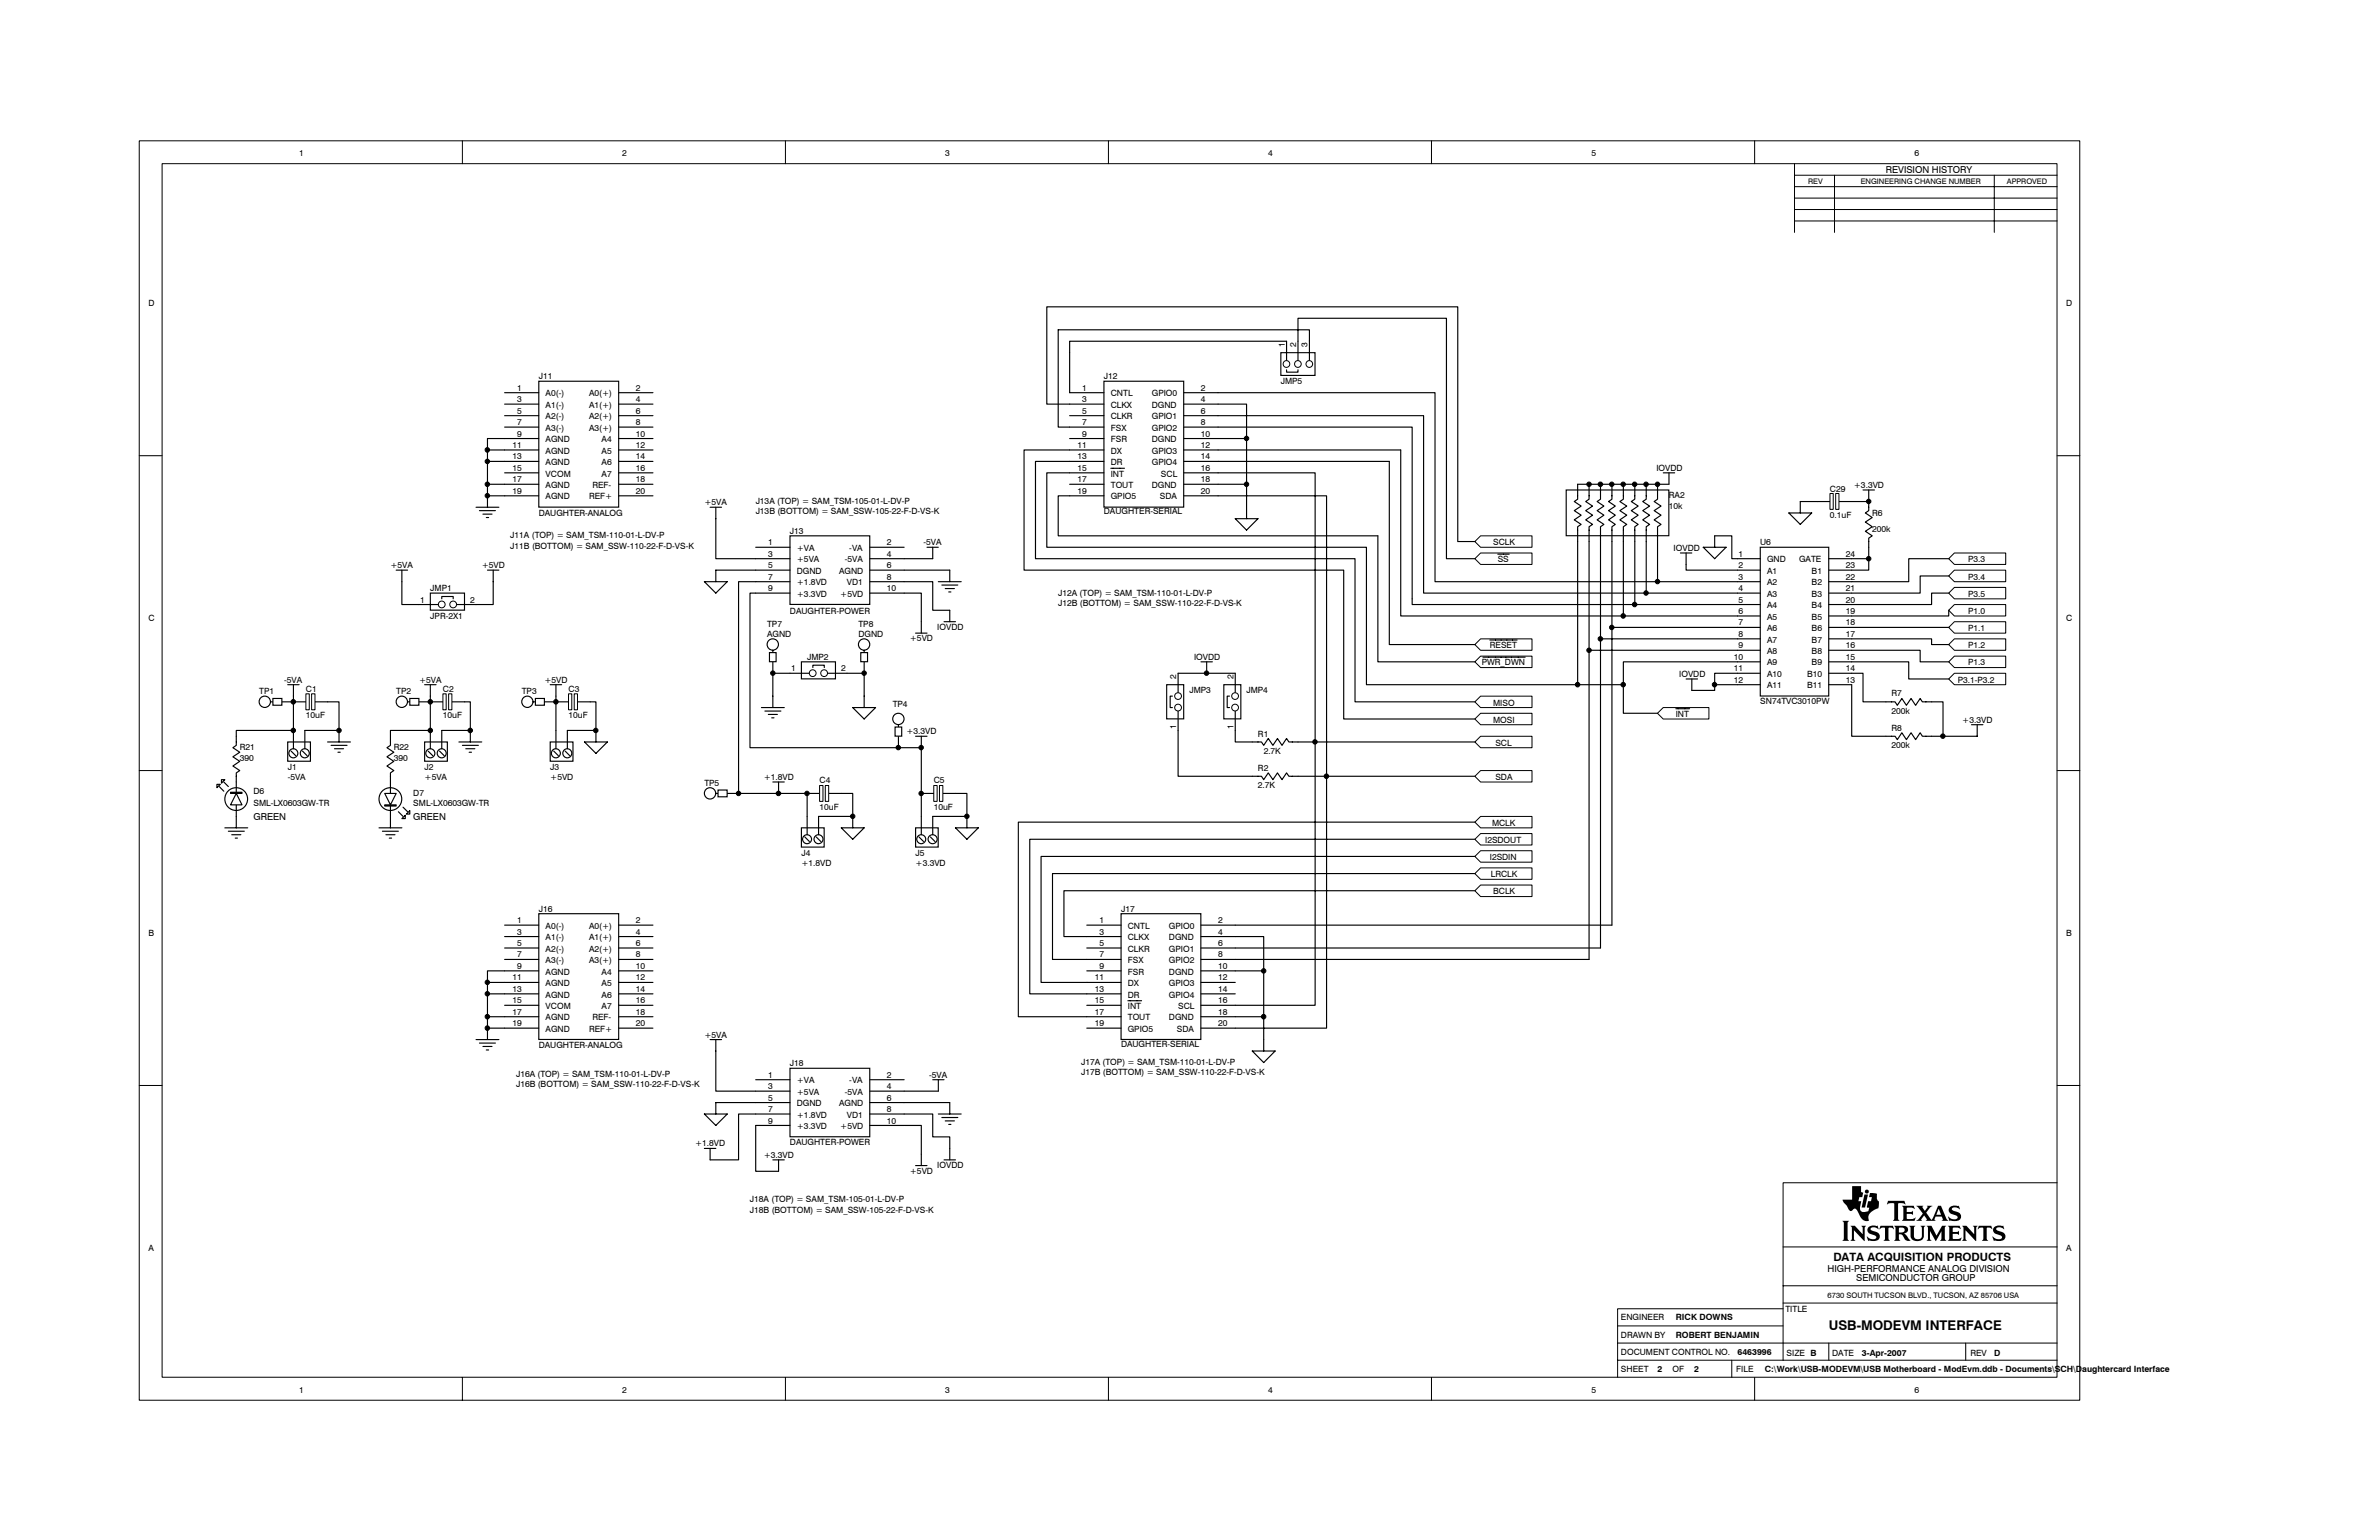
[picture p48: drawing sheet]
<svg xmlns="http://www.w3.org/2000/svg" width="432mm" height="279mm" viewBox="0 0 432 279" stroke-linecap="round" stroke-linejoin="round" font-family="sans-serif">
<defs><g id="words">
<text font-size="12.5" x="334.4" y="225.2">ti</text>
<text font-size="2.4" x="331.9" y="241.2">USB-MODEVM INTERFACE</text>
<text font-size="2.1" x="332.8" y="228.9">DATA ACQUISITION PRODUCTS</text>
<g font-size="1.7">
<text x="342.3" y="31.4">REVISION HISTORY</text>
<text x="46" y="148.7">GREEN</text>
<text x="75" y="148.7">GREEN</text>
<text x="331.7" y="230.8">HIGH-PERFORMANCE ANALOG DIVISION</text>
<text x="336.9" y="232.5">SEMICONDUCTOR GROUP</text>
</g>
<g font-size="1.6">
<text x="54.3" y="28.3">1</text>
<text x="112.9" y="28.3">2</text>
<text x="171.6" y="28.3">3</text>
<text x="230.2" y="28.3">4</text>
<text x="288.8" y="28.3">5</text>
<text x="347.5" y="28.3">6</text>
<text x="26.9" y="55.5">D</text>
<text x="375" y="55.5">D</text>
<text x="233.2" y="62.9" transform="rotate(-90 233.2 62.9)">1</text>
<text x="235.3" y="62.9" transform="rotate(-90 235.3 62.9)">2</text>
<text x="237.3" y="62.9" transform="rotate(-90 237.3 62.9)">3</text>
<text x="93.9" y="70.9">1</text>
<text x="97.8" y="68.8">J11</text>
<text x="99" y="71.9">A0(-)</text>
<text x="106.9" y="71.9">A0(+)</text>
<text x="115.4" y="70.9">2</text>
<text x="196.4" y="70.9">1</text>
<text x="200.4" y="68.8">J12</text>
<text x="201.6" y="71.9">CNTL</text>
<text x="209.1" y="71.9">GPIO0</text>
<text x="218" y="70.9">2</text>
<text x="232.5" y="69.6">JMP5</text>
<text x="93.9" y="73">3</text>
<text x="93.9" y="75">5</text>
<text x="93.9" y="77.1">7</text>
<text x="99" y="74">A1(-)</text>
<text x="99" y="76.1">A2(-)</text>
<text x="106.9" y="74">A1(+)</text>
<text x="106.9" y="76.1">A2(+)</text>
<text x="115.4" y="73">4</text>
<text x="115.4" y="75">6</text>
<text x="115.4" y="77.1">8</text>
<text x="196.4" y="73">3</text>
<text x="196.4" y="75">5</text>
<text x="196.4" y="77.1">7</text>
<text x="201.6" y="74">CLKX</text>
<text x="201.6" y="76.1">CLKR</text>
<text x="209.1" y="74">DGND</text>
<text x="209.1" y="76.1">GPIO1</text>
<text x="218" y="73">4</text>
<text x="218" y="75">6</text>
<text x="218" y="77.1">8</text>
<text x="93" y="81.3">11</text>
<text x="93" y="83.4">13</text>
<text x="93.9" y="79.2">9</text>
<text x="99" y="78.1">A3(-)</text>
<text x="99" y="80.2">AGND</text>
<text x="99" y="82.3">AGND</text>
<text x="106.9" y="78.1">A3(+)</text>
<text x="109.2" y="80.2">A4</text>
<text x="109.2" y="82.3">A5</text>
<text x="115.4" y="79.2">10</text>
<text x="115.4" y="81.3">12</text>
<text x="115.4" y="83.4">14</text>
<text x="195.6" y="81.3">11</text>
<text x="195.6" y="83.4">13</text>
<text x="196.4" y="79.2">9</text>
<text x="201.6" y="78.1">FSX</text>
<text x="201.6" y="80.2">FSR</text>
<text x="201.6" y="82.3">DX</text>
<text x="209.1" y="78.1">GPIO2</text>
<text x="209.1" y="80.2">DGND</text>
<text x="209.1" y="82.3">GPIO3</text>
<text x="218" y="79.2">10</text>
<text x="218" y="81.3">12</text>
<text x="218" y="83.4">14</text>
<text x="93" y="85.4">15</text>
<text x="93" y="87.5">17</text>
<text x="93" y="89.6">19</text>
<text x="99" y="84.4">AGND</text>
<text x="99" y="86.5">VCOM</text>
<text x="99" y="88.5">AGND</text>
<text x="107.5" y="88.5">REF-</text>
<text x="109.2" y="84.4">A6</text>
<text x="109.2" y="86.5">A7</text>
<text x="115.4" y="85.4">16</text>
<text x="115.4" y="87.5">18</text>
<text x="115.4" y="89.6">20</text>
<text x="195.6" y="85.4">15</text>
<text x="195.6" y="87.5">17</text>
<text x="195.6" y="89.6">19</text>
<text x="201.6" y="84.4">DR</text>
<text x="201.6" y="86.5">INT</text>
<text x="201.6" y="88.5">TOUT</text>
<text x="209.1" y="84.4">GPIO4</text>
<text x="209.1" y="88.5">DGND</text>
<text x="210.7" y="86.5">SCL</text>
<text x="218" y="85.4">16</text>
<text x="218" y="87.5">18</text>
<text x="218" y="89.6">20</text>
<text x="300.7" y="85.4">IOVDD</text>
<text x="332.1" y="89.2">C29</text>
<text x="336.5" y="88.5">+3.3VD</text>
<text x="97.8" y="93.5">DAUGHTER-ANALOG</text>
<text x="99" y="90.6">AGND</text>
<text x="106.9" y="90.6">REF+</text>
<text x="127.8" y="91.7">+5VA</text>
<text x="137.2" y="91.5">J13A (TOP) = SAM_TSM-105-01-L-DV-P</text>
<text x="137.2" y="93.3">J13B (BOTTOM) = SAM_SSW-105-22-F-D-VS-K</text>
<text x="200.4" y="93.3">DAUGHTER-SERIAL</text>
<text x="201.6" y="90.6">GPIO5</text>
<text x="210.5" y="90.6">SDA</text>
<text x="302.9" y="90.4">RA2</text>
<text x="302.9" y="92.3">10k</text>
<text x="332.1" y="93.9">0.1uF</text>
<text x="339.8" y="93.5">R6</text>
<text x="92.6" y="97.7">J11A (TOP) = SAM_TSM-110-01-L-DV-P</text>
<text x="92.6" y="99.5">J11B (BOTTOM) = SAM_SSW-110-22-F-D-VS-K</text>
<text x="139.4" y="98.9">1</text>
<text x="139.4" y="101">3</text>
<text x="143.4" y="96.9">J13</text>
<text x="144.6" y="100">+VA</text>
<text x="154.2" y="100">-VA</text>
<text x="161" y="98.9">2</text>
<text x="161" y="101">4</text>
<text x="167.6" y="98.9">-5VA</text>
<text x="271" y="98.9">SCLK</text>
<text x="303.8" y="100">IOVDD</text>
<text x="315.6" y="101">1</text>
<text x="319.5" y="98.9">U6</text>
<text x="335" y="101">24</text>
<text x="339.8" y="96.4">200k</text>
<text x="70.9" y="103.1">+5VA</text>
<text x="78.1" y="107.2">JMP1</text>
<text x="87.4" y="103.1">+5VD</text>
<text x="139.4" y="103.1">5</text>
<text x="139.4" y="105.2">7</text>
<text x="139.4" y="107.2">9</text>
<text x="144.6" y="102">+5VA</text>
<text x="144.6" y="104.1">DGND</text>
<text x="144.6" y="106.2">+1.8VD</text>
<text x="152.3" y="104.1">AGND</text>
<text x="153.3" y="102">-5VA</text>
<text x="153.7" y="106.2">VD1</text>
<text x="161" y="105.2">8</text>
<text x="161" y="103.1">6</text>
<text x="161" y="107.2">10</text>
<text x="271.8" y="102">SS</text>
<text x="315.6" y="103.1">2</text>
<text x="315.6" y="105.2">3</text>
<text x="315.6" y="107.2">4</text>
<text x="320.7" y="102">GND</text>
<text x="320.7" y="104.1">A1</text>
<text x="320.7" y="106.2">A2</text>
<text x="326.5" y="102">GATE</text>
<text x="328.8" y="106.2">B2</text>
<text x="328.8" y="104.1">B1</text>
<text x="335" y="107.2">21</text>
<text x="335" y="105.2">22</text>
<text x="335" y="103.1">23</text>
<text x="357.2" y="102">P3.3</text>
<text x="357.2" y="105.2">P3.4</text>
<text x="26.9" y="112.6">C</text>
<text x="76.2" y="109.3">1</text>
<text x="78.1" y="112.2">JPR-2X1</text>
<text x="85.4" y="109.3">2</text>
<text x="139.2" y="113.7">TP7</text>
<text x="143.4" y="111.4">DAUGHTER-POWER</text>
<text x="144.6" y="108.3">+3.3VD</text>
<text x="152.5" y="108.3">+5VD</text>
<text x="155.8" y="113.7">TP8</text>
<text x="192.1" y="108.1">J12A (TOP) = SAM_TSM-110-01-L-DV-P</text>
<text x="192.1" y="109.9">J12B (BOTTOM) = SAM_SSW-110-22-F-D-VS-K</text>
<text x="315.6" y="109.3">5</text>
<text x="315.6" y="111.4">6</text>
<text x="315.6" y="113.5">7</text>
<text x="320.7" y="108.3">A3</text>
<text x="320.7" y="110.4">A4</text>
<text x="320.7" y="112.4">A5</text>
<text x="328.8" y="112.4">B5</text>
<text x="328.8" y="110.4">B4</text>
<text x="328.8" y="108.3">B3</text>
<text x="335" y="113.5">18</text>
<text x="335" y="111.4">19</text>
<text x="335" y="109.3">20</text>
<text x="357.2" y="108.3">P3.5</text>
<text x="357.2" y="111.4">P1.0</text>
<text x="375" y="112.6">C</text>
<text x="139.2" y="115.5">AGND</text>
<text x="146.5" y="119.7">JMP2</text>
<text x="155.8" y="115.5">DGND</text>
<text x="165.1" y="116.4">+5VD</text>
<text x="170.1" y="114.3">IOVDD</text>
<text x="216.7" y="119.7">IOVDD</text>
<text x="270.4" y="117.6">RESET</text>
<text x="314.7" y="119.7">10</text>
<text x="315.6" y="115.5">8</text>
<text x="315.6" y="117.6">9</text>
<text x="320.7" y="114.5">A6</text>
<text x="320.7" y="116.6">A7</text>
<text x="320.7" y="118.7">A8</text>
<text x="328.8" y="118.7">B8</text>
<text x="328.8" y="116.6">B7</text>
<text x="328.8" y="114.5">B6</text>
<text x="335" y="119.7">15</text>
<text x="335" y="117.6">16</text>
<text x="335" y="115.5">17</text>
<text x="357.2" y="114.5">P1.1</text>
<text x="357.2" y="117.6">P1.2</text>
<text x="47" y="125.9">TP1</text>
<text x="51.6" y="123.9">-5VA</text>
<text x="55.5" y="125.5">C1</text>
<text x="71.9" y="125.9">TP2</text>
<text x="76.1" y="123.9">+5VA</text>
<text x="80.4" y="125.5">C2</text>
<text x="94.7" y="125.9">TP3</text>
<text x="98.8" y="123.9">+5VD</text>
<text x="103.2" y="125.5">C3</text>
<text x="143.6" y="121.8">1</text>
<text x="152.7" y="121.8">2</text>
<text x="213.5" y="123.2" transform="rotate(-90 213.5 123.2)">2</text>
<text x="215.9" y="125.7">JMP3</text>
<text x="223.9" y="123.2" transform="rotate(-90 223.9 123.2)">2</text>
<text x="226.3" y="125.7">JMP4</text>
<text x="268.9" y="120.7">PWR_DWN</text>
<text x="304.8" y="122.8">IOVDD</text>
<text x="314.7" y="121.8">11</text>
<text x="314.7" y="123.9">12</text>
<text x="320.7" y="120.7">A9</text>
<text x="320.7" y="122.8">A10</text>
<text x="320.7" y="124.9">A11</text>
<text x="328" y="124.9">B11</text>
<text x="328" y="122.8">B10</text>
<text x="328.8" y="120.7">B9</text>
<text x="335" y="123.9">13</text>
<text x="335" y="121.8">14</text>
<text x="355.3" y="123.9">P3.1-P3.2</text>
<text x="357.2" y="120.7">P1.3</text>
<text x="55.5" y="130.3">10uF</text>
<text x="80.4" y="130.3">10uF</text>
<text x="103.2" y="130.3">10uF</text>
<text x="162" y="128.2">TP4</text>
<text x="271" y="128">MISO</text>
<text x="271" y="131.1">MOSI</text>
<text x="304.2" y="130.1">INT</text>
<text x="319.5" y="127.8">SN74TVC3010PW</text>
<text x="343.3" y="126.3">R7</text>
<text x="343.3" y="129.5">200k</text>
<text x="356.2" y="131.1">+3.3VD</text>
<text x="43.5" y="136.1">R21</text>
<text x="43.5" y="138">390</text>
<text x="71.5" y="136.1">R22</text>
<text x="71.5" y="138">390</text>
<text x="164.5" y="133.2">+3.3VD</text>
<text x="213.5" y="132.3" transform="rotate(-90 213.5 132.3)">1</text>
<text x="223.9" y="132.3" transform="rotate(-90 223.9 132.3)">1</text>
<text x="228.3" y="133.6">R1</text>
<text x="229.4" y="136.7">2.7K</text>
<text x="271.4" y="135.3">SCL</text>
<text x="343.3" y="132.6">R8</text>
<text x="343.3" y="135.7">200k</text>
<text x="52.2" y="139.6">J1</text>
<text x="52.2" y="141.5">-5VA</text>
<text x="77.1" y="139.6">J2</text>
<text x="77.1" y="141.5">+5VA</text>
<text x="99.9" y="139.6">J3</text>
<text x="99.9" y="141.5">+5VD</text>
<text x="127.8" y="142.6">TP5</text>
<text x="138.6" y="141.5">+1.8VD</text>
<text x="148.8" y="142.1">C4</text>
<text x="169.5" y="142.1">C5</text>
<text x="228.3" y="139.8">R2</text>
<text x="228.3" y="143">2.7K</text>
<text x="271.4" y="141.5">SDA</text>
<text x="46" y="144">D6</text>
<text x="46" y="146.3">SML-LX0603GW-TR</text>
<text x="75" y="144.4">D7</text>
<text x="75" y="146.3">SML-LX0603GW-TR</text>
<text x="148.8" y="146.9">10uF</text>
<text x="169.5" y="146.9">10uF</text>
<text x="270.8" y="149.8">MCLK</text>
<text x="145.5" y="155.2">J4</text>
<text x="166.2" y="155.2">J5</text>
<text x="269.6" y="153">I2SDOUT</text>
<text x="145.5" y="157.1">+1.8VD</text>
<text x="166.2" y="157.1">+3.3VD</text>
<text x="270.4" y="156.1">I2SDIN</text>
<text x="270.6" y="159.2">LRCLK</text>
<text x="93.9" y="167.5">1</text>
<text x="97.8" y="165.4">J16</text>
<text x="115.4" y="167.5">2</text>
<text x="199.5" y="167.5">1</text>
<text x="203.5" y="165.4">J17</text>
<text x="221.1" y="167.5">2</text>
<text x="271" y="162.3">BCLK</text>
<text x="26.9" y="169.8">B</text>
<text x="93.9" y="169.6">3</text>
<text x="93.9" y="171.6">5</text>
<text x="93.9" y="173.7">7</text>
<text x="99" y="168.5">A0(-)</text>
<text x="99" y="170.6">A1(-)</text>
<text x="99" y="172.7">A2(-)</text>
<text x="106.9" y="168.5">A0(+)</text>
<text x="106.9" y="170.6">A1(+)</text>
<text x="106.9" y="172.7">A2(+)</text>
<text x="115.4" y="169.6">4</text>
<text x="115.4" y="171.6">6</text>
<text x="115.4" y="173.7">8</text>
<text x="199.5" y="169.6">3</text>
<text x="199.5" y="171.6">5</text>
<text x="199.5" y="173.7">7</text>
<text x="204.7" y="168.5">CNTL</text>
<text x="204.7" y="170.6">CLKX</text>
<text x="204.7" y="172.7">CLKR</text>
<text x="212.2" y="168.5">GPIO0</text>
<text x="212.2" y="170.6">DGND</text>
<text x="212.2" y="172.7">GPIO1</text>
<text x="221.1" y="169.6">4</text>
<text x="221.1" y="171.6">6</text>
<text x="221.1" y="173.7">8</text>
<text x="375" y="169.8">B</text>
<text x="93" y="177.9">11</text>
<text x="93" y="179.9">13</text>
<text x="93.9" y="175.8">9</text>
<text x="99" y="174.8">A3(-)</text>
<text x="99" y="176.8">AGND</text>
<text x="99" y="178.9">AGND</text>
<text x="106.9" y="174.8">A3(+)</text>
<text x="109.2" y="176.8">A4</text>
<text x="109.2" y="178.9">A5</text>
<text x="115.4" y="175.8">10</text>
<text x="115.4" y="177.9">12</text>
<text x="115.4" y="179.9">14</text>
<text x="198.7" y="177.9">11</text>
<text x="198.7" y="179.9">13</text>
<text x="199.5" y="175.8">9</text>
<text x="204.7" y="174.8">FSX</text>
<text x="204.7" y="176.8">FSR</text>
<text x="204.7" y="178.9">DX</text>
<text x="212.2" y="174.8">GPIO2</text>
<text x="212.2" y="176.8">DGND</text>
<text x="212.2" y="178.9">GPIO3</text>
<text x="221.1" y="175.8">10</text>
<text x="221.1" y="177.9">12</text>
<text x="221.1" y="179.9">14</text>
<text x="93" y="182">15</text>
<text x="93" y="184.1">17</text>
<text x="99" y="181">AGND</text>
<text x="99" y="183.1">VCOM</text>
<text x="99" y="185.1">AGND</text>
<text x="107.5" y="185.1">REF-</text>
<text x="109.2" y="181">A6</text>
<text x="109.2" y="183.1">A7</text>
<text x="115.4" y="182">16</text>
<text x="115.4" y="184.1">18</text>
<text x="198.7" y="182">15</text>
<text x="198.7" y="184.1">17</text>
<text x="204.7" y="181">DR</text>
<text x="204.7" y="183.1">INT</text>
<text x="204.7" y="185.1">TOUT</text>
<text x="212.2" y="181">GPIO4</text>
<text x="212.2" y="185.1">DGND</text>
<text x="213.8" y="183.1">SCL</text>
<text x="221.1" y="184.1">18</text>
<text x="221.1" y="182">16</text>
<text x="93" y="186.2">19</text>
<text x="97.8" y="190.1">DAUGHTER-ANALOG</text>
<text x="99" y="187.2">AGND</text>
<text x="106.9" y="187.2">REF+</text>
<text x="115.4" y="186.2">20</text>
<text x="127.8" y="188.3">+5VA</text>
<text x="198.7" y="186.2">19</text>
<text x="203.5" y="189.9">DAUGHTER-SERIAL</text>
<text x="204.7" y="187.2">GPIO5</text>
<text x="213.6" y="187.2">SDA</text>
<text x="221.1" y="186.2">20</text>
<text x="93.7" y="195.3">J16A (TOP) = SAM_TSM-110-01-L-DV-P</text>
<text x="93.7" y="197.2">J16B (BOTTOM) = SAM_SSW-110-22-F-D-VS-K</text>
<text x="139.4" y="195.5">1</text>
<text x="139.4" y="197.6">3</text>
<text x="143.4" y="193.4">J18</text>
<text x="144.6" y="196.6">+VA</text>
<text x="154.2" y="196.6">-VA</text>
<text x="161" y="195.5">2</text>
<text x="161" y="197.6">4</text>
<text x="168.7" y="195.5">-5VA</text>
<text x="196.2" y="193.2">J17A (TOP) = SAM_TSM-110-01-L-DV-P</text>
<text x="196.2" y="195.1">J17B (BOTTOM) = SAM_SSW-110-22-F-D-VS-K</text>
<text x="139.4" y="199.7">5</text>
<text x="139.4" y="201.8">7</text>
<text x="139.4" y="203.8">9</text>
<text x="144.6" y="198.6">+5VA</text>
<text x="144.6" y="200.7">DGND</text>
<text x="144.6" y="202.8">+1.8VD</text>
<text x="152.3" y="200.7">AGND</text>
<text x="153.3" y="198.6">-5VA</text>
<text x="153.7" y="202.8">VD1</text>
<text x="161" y="201.8">8</text>
<text x="161" y="199.7">6</text>
<text x="161" y="203.8">10</text>
<text x="126.2" y="208">+1.8VD</text>
<text x="143.4" y="207.8">DAUGHTER-POWER</text>
<text x="144.6" y="204.9">+3.3VD</text>
<text x="152.5" y="204.9">+5VD</text>
<text x="138.6" y="210.1">+3.3VD</text>
<text x="165.1" y="213">+5VD</text>
<text x="170.1" y="211.9">IOVDD</text>
<text x="136.1" y="218.2">J18A (TOP) = SAM_TSM-105-01-L-DV-P</text>
<text x="136.1" y="220">J18B (BOTTOM) = SAM_SSW-105-22-F-D-VS-K</text>
<text x="26.9" y="226.9">A</text>
<text x="375" y="226.9">A</text>
<text x="294.2" y="239.6">ENGINEER</text>
<text x="304.2" y="239.6">RICK DOWNS</text>
<text x="324.1" y="238.1">TITLE</text>
<text x="294.2" y="245.8">DOCUMENT CONTROL NO.</text>
<text x="294.2" y="242.7">DRAWN BY</text>
<text x="304.2" y="242.7">ROBERT BENJAMIN</text>
<text x="315.4" y="245.8">6463996</text>
<text x="324.3" y="246">SIZE B</text>
<text x="332.5" y="246">DATE</text>
<text x="337.9" y="246">3-Apr-2007</text>
<text x="357.6" y="246">REV</text>
<text x="362" y="246">D</text>
<text x="294.2" y="248.9">SHEET</text>
<text x="300.8" y="248.9">2</text>
<text x="303.6" y="248.9">OF</text>
<text x="307.5" y="248.9">2</text>
<text x="315.2" y="248.9">FILE</text>
<text x="320.3" y="248.9">C:\Work\USB-MODEVM\USB Motherboard - ModEvm.ddb - Documents\SCH\Daughtercard Interface</text>
<text x="54.3" y="252.6">1</text>
<text x="112.9" y="252.6">2</text>
<text x="171.6" y="252.6">3</text>
<text x="230.2" y="252.6">4</text>
<text x="288.8" y="252.6">5</text>
<text x="347.5" y="252.6">6</text>
</g>
<g font-size="1.4">
<text x="328.2" y="33.3">REV</text>
<text x="337.7" y="33.3">ENGINEERING CHANGE NUMBER</text>
<text x="364.3" y="33.3">APPROVED</text>
<text x="331.7" y="235.5">6730 SOUTH TUCSON BLVD., TUCSON, AZ 85706 USA</text>
</g>
</g></defs>
<g fill="none" stroke="#000" stroke-width=".18">
<path d="M25.3 25.5h352.2v228.5h-352.2zM29.4 29.7h344v220.2h-344zM83.9 25.5v4.2M142.6 25.5v4.2M201.2 25.5v4.2M259.8 25.5v4.2M318.5 25.5v4.2M325.7 29.7v12.5M325.7 31.8h47.7M325.7 33.9h47.7M325.7 35.9h47.7M325.7 38h47.7"/>
<path d="M333 31.8v10.4M362 31.8v10.4M325.7 40.1h47.7M25.3 82.7h4.1M373.4 82.7h4.1M25.3 139.8h4.1M373.4 139.8h4.1M25.3 196.9h4.1M373.4 196.9h4.1M373.4 214.6h-49.8v32.2M323.6 237.4h-30v6.3M323.6 233.3h49.8"/>
<path d="M323.6 236.4h49.8M323.6 226.2h49.8M83.9 249.9v4.2M142.6 249.9v4.2M201.2 249.9v4.2M259.8 249.9v4.2M293.6 243.7h79.8M293.6 246.8h79.8M293.6 243.7v6.2M293.6 240.6h30M314.3 246.8v3.1M318.5 249.9v4.2"/>
<path d="M331.9 243.7v3.1M356.8 243.7v3.1"/>
</g>
<g fill="none" stroke="#000" stroke-width=".21">
<path d="M194.1 71.2h6.3M194.1 73.3h6.3M194.1 75.4h6.3M194.1 77.5h6.3M194.1 79.6h6.3M200.4 69.2h14.4v22.8h-14.4zM214.9 71.2h6.2M214.9 73.3h6.2M214.9 75.4h6.2M214.9 77.5h6.2M214.9 79.6h6.2M128.9 92h2.1"/>
<path d="M129.9 92v9.4h7.3M194.1 81.6h6.3M194.1 83.7h6.3M194.1 85.8h6.3M194.1 87.9h6.3M194.1 90h6.3M201.6 85h2.5M214.9 81.6h6.2M214.9 83.7h6.2M214.9 85.8h6.2M214.9 87.9h6.2M214.9 90h6.2"/>
<path d="M127.9 105.5h4.1l-2.1 2.1zM137.2 103.4h-7.3v2.1M164.1 107.6h3.1v7.3M164.1 103.4h8.3v2.1M166.2 114.9h2.1M170.3 105.5h4.2M170.9 106.1h2.9M171.6 106.8h1.6M172.2 107.4h.4M143.4 122.1h4.1"/>
</g>
<circle cx="147.5" cy="122.1" r=".62" fill="#fff" stroke="#000" stroke-width=".18"/>
<path d="M149.6 122.1h4.1" fill="none" stroke="#000" stroke-width=".21"/>
<circle cx="149.6" cy="122.1" r=".62" fill="#fff" stroke="#000" stroke-width=".18"/>
<path d="M76.1 109.7h4.1M138.2 128.4h4.1M138.8 129h2.9M139.4 129.6h1.7M140.1 130.2h.4M143.4 122.1h-3.1v6.3M145.5 120.1h6.1v3.1h-6.1zM147.5 121.1v-.4h2.1v.4M153.7 122.1h3.1v6.3M154.8 128.4h4.1l-2.1 2z" fill="none" stroke="#000" stroke-width=".21"/>
<circle cx="80.2" cy="109.7" r=".62" fill="#fff" stroke="#000" stroke-width=".18"/>
<path d="M82.3 109.7h4.1" fill="none" stroke="#000" stroke-width=".21"/>
<circle cx="82.3" cy="109.7" r=".62" fill="#fff" stroke="#000" stroke-width=".18"/>
<g fill="none" stroke="#000" stroke-width=".21">
<path d="M71.9 103.4h2.1M72.9 103.4v6.3h3.2M78.1 107.6h6.2v3.1h-6.2zM80.2 108.6v-.4h2.1v.4M88.5 103.4h2.1M89.5 103.4v6.3h-3.1M77.1 134.6h4.1v3.5h-4.1zM77.1 124.2h2M77.7 136.3l.8 .8M78.1 124.2v11.6M78.1 127.3h2.5M79.8 136.3l.8 .8"/>
<path d="M81.9 127.3h2.4M83.3 134.6h4.1M83.9 135.2h2.9M84.5 135.8h1.7M85.2 136.5h.4M85.4 134.6v-2.1h-5.2v3.3M99.9 134.6h4.1v3.5h-4.1zM99.9 124.2h2M100.5 136.3l.8 .8M100.9 124.2v11.6M102.6 136.3l.8 .8M106.1 134.6h4.1l-2 2.1z"/>
<path d="M108.2 134.6v-2.1h-5.2v3.3"/>
<circle cx="78.1" cy="136.7" r=".83"/>
<circle cx="80.2" cy="136.7" r=".82"/>
<circle cx="100.9" cy="136.7" r=".82"/>
<circle cx="103" cy="136.7" r=".82"/>
</g>
<path d="M81.4 125.9h.6v2.9h-.6z" fill="#fff"/>
<path d="M81.4 125.9h.6v2.9h-.6z" fill="none" stroke="#000" stroke-width=".18"/>
<path d="M80.4 125.9h.6v2.9h-.6z" fill="#fff"/>
<path d="M80.4 125.9h.6v2.9h-.6z" fill="none" stroke="#000" stroke-width=".18"/>
<path d="M100.9 127.3h2.5M104.6 127.3h2.5" fill="none" stroke="#000" stroke-width=".21"/>
<path d="M104.2 125.9h.6v2.9h-.6z" fill="#fff"/>
<path d="M104.2 125.9h.6v2.9h-.6z" fill="none" stroke="#000" stroke-width=".18"/>
<path d="M103.2 125.9h.6v2.9h-.6z" fill="#fff"/>
<path d="M103.2 125.9h.6v2.9h-.6z" fill="none" stroke="#000" stroke-width=".18"/>
<g fill="none" stroke="#000" stroke-width=".21">
<path d="M221.1 73.3h5.2v14.6h-5.2M221.1 79.6h5.2M224.2 94.1h4.1l-2 2.1zM226.3 92v2.1M137.2 105.5h-3.1v38.5h14.9M137.2 107.6h-1.1v28.1h31.1M84.3 127.3h1.1v5.2M107.1 127.3h1.1v5.2M145.5 150.2h4.1v3.5h-4.1zM146.1 151.8l.8 .9M146.5 148.1v3.3M148.1 151.8l.9 .9"/>
<path d="M148.6 148.1v3.3M150.2 144h2.5M152.7 150.2h4.1l-2 2.1zM154.8 148.1v2.1M166.2 150.2h4.1v3.5h-4.1zM166.8 151.8l.8 .9M167.2 148.1v3.3M168.9 151.8l.8 .9M169.3 148.1v3.3M173.4 150.2h4.2l-2.1 2.1zM175.5 148.1v2.1"/>
<circle cx="146.5" cy="152.3" r=".81"/>
<circle cx="148.6" cy="152.3" r=".81"/>
<circle cx="167.2" cy="152.3" r=".81"/>
<circle cx="169.3" cy="152.3" r=".82"/>
</g>
<path d="M148.8 142.5h.6v2.9h-.6z" fill="#fff"/>
<path d="M148.8 142.5h.6v2.9h-.6z" fill="none" stroke="#000" stroke-width=".18"/>
<path d="M149.8 142.5h.6v2.9h-.6z" fill="#fff"/>
<path d="M149.8 142.5h.6v2.9h-.6z" fill="none" stroke="#000" stroke-width=".18"/>
<path d="M167.2 144h2.5M170.9 144h2.5" fill="none" stroke="#000" stroke-width=".21"/>
<path d="M169.5 142.5h.6v2.9h-.6z" fill="#fff"/>
<path d="M169.5 142.5h.6v2.9h-.6z" fill="none" stroke="#000" stroke-width=".18"/>
<path d="M170.5 142.5h.6v2.9h-.6z" fill="#fff"/>
<path d="M170.5 142.5h.6v2.9h-.6z" fill="none" stroke="#000" stroke-width=".18"/>
<g fill="none" stroke="#000" stroke-width=".21">
<path d="M52.2 134.6h4.1v3.5h-4.1zM52.8 136.3l.9 .8M53.3 126.3v9.5M53.3 127.3h2.4M54.9 136.3l.8 .8M55.3 132.5v3.3M57 127.3h2.5M59.5 134.6h4.1M60.1 135.2h2.9M60.7 135.8h1.7M61.3 136.5h.4M61.5 132.5v2.1"/>
<path d="M167.2 135.7v12.4M146.5 144v4.1M152.7 144h2.1v4.1h-6.2M173.4 144h2.1v4.1h-6.2"/>
<circle cx="53.2" cy="136.7" r=".82"/>
<circle cx="55.3" cy="136.7" r=".82"/>
</g>
<path d="M55.5 125.9h.6v2.9h-.6z" fill="#fff"/>
<path d="M55.5 125.9h.6v2.9h-.6z" fill="none" stroke="#000" stroke-width=".18"/>
<path d="M56.6 125.9h.6v2.9h-.6z" fill="#fff"/>
<path d="M56.6 125.9h.6v2.9h-.6z" fill="none" stroke="#000" stroke-width=".18"/>
<g fill="none" stroke="#000" stroke-width=".21">
<path d="M91.6 71.2h6.2M91.6 73.3h6.2M91.6 75.4h6.2M91.6 77.5h6.2M97.8 69.2h14.5v22.8h-14.5zM97.8 79.6h-9.3v10.4M112.3 71.2h6.2M112.3 73.3h6.2M112.3 75.4h6.2M112.3 77.5h6.2M112.3 79.6h6.2M194.1 73.3h-4.1v-17.6h74.6v42.6h3.1"/>
<path d="M194.1 64v7.2M233.5 61.9v4.2M86.4 92h4.2M87 92.6h2.9M87.7 93.3h1.6M88.3 93.9h.4M88.5 81.6h9.3M88.5 83.7h9.3M88.5 87.9h9.3M88.5 90h9.3M88.5 90v2M91.6 85.8h6.2"/>
<path d="M112.3 81.6h6.2M112.3 83.7h6.2M112.3 85.8h6.2M112.3 87.9h6.2M112.3 90h6.2M59.5 127.3h2v5.2h-6.2M166.2 133.6h2.1M167.2 133.6v2.1M140.3 141.9h2M141.3 141.9v2.1M88.5 178.2h9.3M91.6 167.8h6.2"/>
<path d="M91.6 169.9h6.2M91.6 172h6.2M91.6 174.1h6.2M97.8 165.8h14.5v22.8h-14.5zM97.8 176.1h-9.3v10.4M112.3 167.8h6.2M112.3 169.9h6.2M112.3 172h6.2M112.3 174.1h6.2M112.3 176.1h6.2M112.3 178.2h6.2M197.3 167.8h6.2"/>
<path d="M197.3 169.9h6.2M197.3 172h6.2M197.3 174.1h6.2M197.3 176.1h6.2M197.3 178.2h6.2M203.5 165.8h14.5v22.8h-14.5zM218 169.9h11.4v14.6h-11.4M218 167.8h6.2M218 172h6.2M218 174.1h6.2M218 176.1h11.4M218 178.2h6.2"/>
<path d="M86.4 188.6h4.2M87 189.2h2.9M87.7 189.9h1.6M88.3 190.5h.4M88.5 186.5v2.1M88.5 180.3h9.3M88.5 184.5h9.3M88.5 186.5h9.3M91.6 182.4h6.2M112.3 180.3h6.2M112.3 182.4h6.2M112.3 184.5h6.2"/>
<path d="M112.3 186.5h6.2M128.9 188.6h2.1M129.9 188.6v9.4h7.3M197.3 180.3h6.2M197.3 182.4h6.2M197.3 184.5h6.2M197.3 186.5h6.2M204.7 181.6h2.5M218 180.3h6.2M218 182.4h6.2M218 186.5h6.2M227.3 190.7h4.1l-2 2.1z"/>
<path d="M229.4 188.6v2.1M127.9 202.1h4.1l-2.1 2.1zM127.9 208.4h2M137.2 202.1h-3.1v8.3h-5.2v-2M137.2 204.2v8.3h4.1v-2.1M137.2 200h-7.3v2.1M140.3 210.4h2M164.1 204.2h3.1v7.3M164.1 200h8.3v2.1M166.2 211.5h2.1M170.3 202.1h4.2M170.9 202.7h2.9"/>
<path d="M171.6 203.4h1.6M172.2 204h.4"/>
</g>
<circle cx="233.5" cy="66" r=".61" fill="#fff" stroke="#000" stroke-width=".18"/>
<path d="M232.5 64h6.2v4.1h-6.2zM233.5 67.1v.4h2.1v-.4M235.6 61.9v4.2" fill="none" stroke="#000" stroke-width=".21"/>
<circle cx="235.6" cy="66" r=".61" fill="#fff" stroke="#000" stroke-width=".18"/>
<path d="M237.7 61.9v4.2" fill="none" stroke="#000" stroke-width=".21"/>
<circle cx="237.6" cy="66" r=".61" fill="#fff" stroke="#000" stroke-width=".18"/>
<g fill="none" stroke="#000" stroke-width=".21">
<path d="M221.1 71.2h39.4v34.3h54.9M221.1 75.4h37.3v32.2h57M233.5 61.9h-39.4v2.1M235.6 61.9v-4.2h26.9v43.7h5.2M237.7 61.9v-2.1h-45.6v17.7h2M194.1 81.6h-8.2v21.8h58v27h23.8M194.1 83.7h-6.2v17.7h58v25.9h21.8M194.1 85.8h-4.1v13.5h58v24.9h46.6M221.1 90h19.7v96.5h-16.6M221.1 85.8h17.6v96.6h-14.5M226.3 87.9v4.1M213.8 128.4v4.1"/>
<path d="M238.7 134.6h29M240.8 140.8h26.9M267.7 152.3h-80.8v28h10.4M267.7 155.4h-78.7v22.8h8.3M267.7 158.5h-76.7v15.6h6.3M267.7 149.2h-82.9v35.3h12.5M267.7 161.6h-74.6v8.3h4.2M229.4 184.5v4.1"/>
</g>
<circle cx="213.8" cy="128.4" r=".62" fill="#fff" stroke="#000" stroke-width=".18"/>
<path d="M213.8 122.1v4.2" fill="none" stroke="#000" stroke-width=".21"/>
<circle cx="213.8" cy="126.3" r=".61" fill="#fff" stroke="#000" stroke-width=".18"/>
<path d="M211.8 124.2h3v6.2h-3zM212.8 126.3h-.4v2.1h.4M224.2 128.4v4.1" fill="none" stroke="#000" stroke-width=".21"/>
<circle cx="224.2" cy="128.4" r=".62" fill="#fff" stroke="#000" stroke-width=".18"/>
<path d="M224.2 122.1v4.2" fill="none" stroke="#000" stroke-width=".21"/>
<circle cx="224.2" cy="126.3" r=".61" fill="#fff" stroke="#000" stroke-width=".18"/>
<g fill="none" stroke="#000" stroke-width=".21">
<path d="M168.3 99.3h2M169.3 99.3v2.1h-5.2M52.2 124.2h2.1M53.3 124.2v2.1M213.8 132.5v8.3h15.2l.4 .7 .8-1.3 .8 1.3 .9-1.3 .8 1.3 .8-1.3 .4 .6h6.9M213.8 122.1h10.4M218 120.1h2.1M219 120.1v2M222.1 124.2h3.1v6.2h-3.1zM223.2 126.3h-.5v2.1h.5M224.2 132.5v2.1h4.8l.4 .6 .8-1.2 .8 1.2 .9-1.2 .8 1.2 .8-1.2 .4 .6h4.8M169.3 195.9h2"/>
<path d="M170.3 195.9v2.1h-6.2"/>
</g>
<g fill="#fff" stroke="#000" stroke-width=".18">
<path d="M267.7 149.2l1-1.1h9.4v2.1h-9.4z" fill-rule="evenodd"/>
<path d="M267.7 161.6l1-1h9.4v2.1h-9.4z" fill-rule="evenodd"/>
<path d="M267.7 158.5l1-1h9.4v2h-9.4z" fill-rule="evenodd"/>
<path d="M267.7 155.4l1-1.1h9.4v2.1h-9.4z" fill-rule="evenodd"/>
<path d="M267.7 152.3l1-1.1h9.4v2.1h-9.4z" fill-rule="evenodd"/>
<path d="M267.7 127.3l1-1h9.4v2.1h-9.4z" fill-rule="evenodd"/>
<path d="M267.7 130.5l1-1.1h9.4v2.1h-9.4z" fill-rule="evenodd"/>
<path d="M267.7 101.4l1-1.1h9.4v2.1h-9.4z" fill-rule="evenodd"/>
</g>
<path d="M271.9 100.5h2" fill="none" stroke="#000" stroke-width=".21"/>
<g fill="#fff" stroke="#000" stroke-width=".18">
<path d="M267.7 98.3l1-1.1h9.4v2.1h-9.4z" fill-rule="evenodd"/>
<path d="M267.7 116.9l1-1h9.4v2.1h-9.4z" fill-rule="evenodd"/>
</g>
<path d="M270.4 116.1h5" fill="none" stroke="#000" stroke-width=".21"/>
<g fill="#fff" stroke="#000" stroke-width=".18">
<path d="M353.7 123.2l1-1h9.3v2h-9.3z" fill-rule="evenodd"/>
<path d="M267.7 120.1l1-1.1h9.4v2.1h-9.4z" fill-rule="evenodd"/>
</g>
<path d="M221.1 77.5h35.2v31.1M194.1 90h-2v7.2h58M221.1 81.6h33.1M221.1 83.7h31.1M269.2 119.2h7.6" fill="none" stroke="#000" stroke-width=".21"/>
<g fill="#fff" stroke="#000" stroke-width=".18">
<path d="M353.7 101.4l1-1.1h9.3v2.1h-9.3z" fill-rule="evenodd"/>
<path d="M354.7 103.4h9.3v2.1h-9.3l-1-1z" fill-rule="evenodd"/>
<path d="M353.7 107.6l1-1h9.3v2h-9.3z" fill-rule="evenodd"/>
</g>
<path d="M256.3 108.6v1.1h59.1" fill="none" stroke="#000" stroke-width=".21"/>
<path d="M353.7 110.7l1-1h9.3v2.1h-9.3z" fill-rule="evenodd" fill="#fff" stroke="#000" stroke-width=".18"/>
<path d="M250.1 97.2v22.9h17.6M252.2 83.7v33.2h15.5M254.2 81.6v30.2h61.2" fill="none" stroke="#000" stroke-width=".21"/>
<g fill="#fff" stroke="#000" stroke-width=".18">
<path d="M267.7 140.8l1-1h9.4v2.1h-9.4z" fill-rule="evenodd"/>
<path d="M267.7 134.6l1-1h9.4v2.1h-9.4z" fill-rule="evenodd"/>
</g>
<g fill="#000" stroke="#000" stroke-width=".18">
<circle cx="88.4" cy="81.6" r=".41"/>
<circle cx="88.5" cy="87.9" r=".4"/>
<circle cx="88.5" cy="83.7" r=".4"/>
<circle cx="88.5" cy="89.9" r=".4"/>
<circle cx="61.5" cy="132.5" r=".4"/>
<circle cx="85.4" cy="132.5" r=".41"/>
<circle cx="88.5" cy="178.2" r=".4"/>
<circle cx="88.4" cy="184.5" r=".41"/>
<circle cx="88.4" cy="186.5" r=".41"/>
<circle cx="88.5" cy="180.3" r=".4"/>
</g>
<g fill="#fff" stroke="#000" stroke-width=".18">
<path d="M353.7 113.8l1-1h9.3v2.1h-9.3z" fill-rule="evenodd"/>
<path d="M353.7 116.9l1-1h9.3v2.1h-9.3z" fill-rule="evenodd"/>
<path d="M353.7 120.1l1-1.1h9.3v2.1h-9.3z" fill-rule="evenodd"/>
</g>
<g fill="none" stroke="#000" stroke-width=".21">
<path d="M49.1 127.3h4.2M224.2 167.8h68.4M224.2 172h66.3M224.2 174.1h64.2"/>
<circle cx="48.1" cy="127.3" r="1.03"/>
</g>
<path d="M49.5 126.7h1.7v1.2h-1.7z" fill-rule="evenodd" fill="#fff" stroke="#000" stroke-width=".21"/>
<circle cx="53.2" cy="127.3" r=".41" fill="#000" stroke="#000" stroke-width=".18"/>
<g fill="none" stroke="#000" stroke-width=".21">
<path d="M74 127.3h4.1"/>
<circle cx="72.9" cy="127.3" r="1.03"/>
</g>
<path d="M74.4 126.7h1.6v1.2h-1.6z" fill-rule="evenodd" fill="#fff" stroke="#000" stroke-width=".21"/>
<circle cx="78.1" cy="127.3" r=".41" fill="#000" stroke="#000" stroke-width=".18"/>
<g fill="none" stroke="#000" stroke-width=".21">
<path d="M96.8 127.3h4.1"/>
<circle cx="95.7" cy="127.3" r="1.02"/>
</g>
<path d="M97.2 126.7h1.6v1.2h-1.6z" fill-rule="evenodd" fill="#fff" stroke="#000" stroke-width=".21"/>
<g fill="#000" stroke="#000" stroke-width=".18">
<circle cx="100.9" cy="127.3" r=".41"/>
<circle cx="108.1" cy="132.5" r=".4"/>
</g>
<g fill="none" stroke="#000" stroke-width=".21">
<path d="M129.9 144h4.2"/>
<circle cx="128.9" cy="143.9" r="1.03"/>
</g>
<path d="M130.3 143.3h1.7v1.3h-1.7z" fill-rule="evenodd" fill="#fff" stroke="#000" stroke-width=".21"/>
<g fill="none" stroke="#000" stroke-width=".21">
<path d="M163.1 131.5v4.2"/>
<circle cx="163.1" cy="130.4" r="1.03"/>
</g>
<path d="M162.5 131.9h1.2v1.7h-1.2z" fill-rule="evenodd" fill="#fff" stroke="#000" stroke-width=".21"/>
<g fill="none" stroke="#000" stroke-width=".21">
<path d="M140.3 118v4.1"/>
<circle cx="140.3" cy="116.9" r="1.03"/>
</g>
<path d="M139.7 118.4h1.2v1.7h-1.2z" fill-rule="evenodd" fill="#fff" stroke="#000" stroke-width=".21"/>
<g fill="none" stroke="#000" stroke-width=".21">
<path d="M156.8 118v4.1"/>
<circle cx="156.8" cy="116.9" r="1.03"/>
</g>
<path d="M156.2 118.4h1.3v1.7h-1.3z" fill-rule="evenodd" fill="#fff" stroke="#000" stroke-width=".21"/>
<path d="M42.9 133.6v1.6l-.6 .5 1.2 .8-1.2 .8 1.2 .8-1.2 .9 1.2 .8-.6 .4v1.7M70.9 133.6v1.6l-.7 .5 1.3 .8-1.3 .8 1.3 .8-1.3 .9 1.3 .8-.6 .4v1.7M72.3 147.3l.9 .8M73.2 146.4l.8 .9" fill="none" stroke="#000" stroke-width=".21"/>
<g fill="#fff" stroke="#000" stroke-width=".21">
<path d="M73.6 147.9v.6h-.7z"/>
<path d="M74.4 147.1v.6h-.6z"/>
</g>
<path d="M70.9 141.9v2.1M70.9 146v2.1" fill="none" stroke="#000" stroke-width=".21"/>
<g fill="#fff" stroke="#000" stroke-width=".21">
<path d="M69.8 144h2.1l-1 2z"/>
<path d="M69.8 146h2.1v.2h-2.1z" fill-rule="evenodd"/>
</g>
<g fill="none" stroke="#000" stroke-width=".21">
<path d="M39.8 142.7l.8 .8M40.6 141.9l.8 .8M68.8 150.2h4.1M69.4 150.8h2.9M70 151.4h1.7M70.7 152.1h.4M70.9 148.1v2.1"/>
<circle cx="70.9" cy="145" r="2.07"/>
</g>
<g fill="#fff" stroke="#000" stroke-width=".21">
<path d="M40.2 141.5h.6l-.6 .6z"/>
<path d="M39.4 142.3h.6l-.6 .6z"/>
</g>
<path d="M42.9 141.9v2.1M42.9 146v2.1" fill="none" stroke="#000" stroke-width=".21"/>
<g fill="#fff" stroke="#000" stroke-width=".21">
<path d="M42.9 144l1 2h-2.1z"/>
<path d="M41.8 143.7h2.1v.3h-2.1z" fill-rule="evenodd"/>
</g>
<g fill="none" stroke="#000" stroke-width=".21">
<path d="M137.2 99.3h6.2M143.4 97.2h14.5v12.5h-14.5zM157.9 99.3h6.2M309.1 99.3h4.2l-2.1 2.1zM311.2 99.3v-2.1h3.1v4.2h5.2M319.5 99.3h12.4v27h-12.4zM324.7 93.1h4.1l-2 2zM326.8 91v2.1M329.9 91h2.4M333.6 91h2.5M338.1 88.9h2.1M339.2 88.9v3.7l-.6 .5 1.2 .8-1.2 .8 1.2 .9-1.2 .8 1.2 .8-.6 .4v5.8h-7.3"/>
<path d="M137.2 101.4h6.2M137.2 103.4h6.2M137.2 105.5h6.2M137.2 107.6h6.2M157.9 101.4h6.2M157.9 103.4h6.2M157.9 105.5h6.2M157.9 107.6h6.2M305 100.3h2.1M306 100.3v3.1h13.5M315.4 105.5h4.1M315.4 107.6h4.1"/>
<path d="M315.4 109.7h4.1M315.4 111.8h4.1M315.4 113.8h4.1M315.4 115.9h4.1M315.4 118h4.1M331.9 101.4h7.3M331.9 105.5h4.2M331.9 107.6h4.2M331.9 109.7h4.2M331.9 111.8h4.2M331.9 113.8h4.2M331.9 115.9h4.2"/>
<path d="M331.9 118h4.2M53.3 132.5h-10.4v1.1M78.1 132.5h-7.2v1.1M315.4 120.1h4.1M315.4 122.1h4.1M315.4 124.2h4.1M331.9 120.1h4.2M331.9 122.1h4.2M331.9 124.2h4.2M40.8 150.2h4.2M41.4 150.8h2.9M42.1 151.4h1.6"/>
<path d="M42.7 152.1h.4M42.9 148.1v2.1M137.2 195.9h6.2M137.2 198h6.2M143.4 193.8h14.5v12.4h-14.5zM157.9 195.9h6.2M157.9 198h6.2M137.2 200h6.2M137.2 202.1h6.2M137.2 204.2h6.2M157.9 200h6.2M157.9 202.1h6.2"/>
<path d="M157.9 204.2h6.2"/>
<circle cx="42.9" cy="145" r="2.07"/>
</g>
<g fill="#000" stroke="#000" stroke-width=".18">
<circle cx="53.2" cy="132.5" r=".4"/>
<circle cx="78.1" cy="132.5" r=".4"/>
</g>
<path d="M332.2 89.6h.5v2.8h-.5z" fill="#fff"/>
<path d="M332.1 89.5h.6v2.9h-.6z" fill="none" stroke="#000" stroke-width=".18"/>
<path d="M333.2 89.6h.6v2.8h-.6z" fill="#fff"/>
<path d="M333.2 89.5h.6v2.9h-.6z" fill="none" stroke="#000" stroke-width=".18"/>
<g fill="none" stroke="#000" stroke-width=".21">
<path d="M284.3 88.9h18.6v8.3h-18.6zM286.4 87.9v2.7l-.7 .4 1.3 .8-1.3 .8 1.3 .9-1.3 .8 1.3 .8-.6 .5v28.6M290.5 87.9v2.7l-.6 .4 1.2 .8-1.2 .8 1.2 .9-1.2 .8 1.2 .8-.6 .5v20.3M292.6 87.9v2.7l-.6 .4 1.2 .8-1.2 .8 1.2 .9-1.2 .8 1.2 .8-.6 .5v18.2M294.6 87.9v2.7l-.6 .4 1.3 .8-1.3 .8 1.3 .9-1.3 .8 1.3 .8-.7 .5v16.2M296.7 87.9v2.7l-.6 .4 1.2 .8-1.2 .8 1.2 .9-1.2 .8 1.2 .8-.6 .5v14.1M298.8 87.9v2.7l-.6 .4 1.2 .8-1.2 .8 1.2 .9-1.2 .8 1.2 .8-.6 .5v12M300.9 87.9v2.7l-.7 .4 1.3 .8-1.3 .8 1.3 .9-1.3 .8 1.3 .8-.6 .5v9.9M301.9 85.8h2.1M302.9 85.8v2.1h-14.5v2.7l-.6 .4 1.3 .8-1.3 .8 1.3 .9-1.3 .8 1.3 .8-.7 .5v22.4M326.8 91h3.1M336.1 91h3.1"/>
<path d="M315.4 113.8h-22.8v54M315.4 115.9h-24.9v56.1M315.4 118h-27v56.1M336.1 115.9h14.5v1h3.1M336.1 118h12.4v2.1h5.2M336.1 113.8h17.6M353.7 101.4h-7.3v4.1h-10.3M353.7 104.5h-5.2v3.1h-12.4M353.7 107.6h-3.1v2.1h-14.5M353.7 110.7v1.1h-17.6M306 123.2h2.1M307.1 123.2v2.1h4.1v-1.1"/>
<path d="M311.2 124.2h4.2M315.4 122.1h-4.2v2.1M315.4 120.1h-20.8v4.1M336.1 122.1h2v5.2h5.9l.4 .7 .8-1.3 .8 1.3 .9-1.3 .8 1.3 .8-1.3 .4 .6h3.8v6.3h-3.8l-.4-.7-.8 1.3-.8-1.3-.9 1.3-.8-1.3-.8 1.3-.4-.6h-7.9v-9.4M336.1 120.1h10.3v3.1h7.3M357.8 131.5h2.1M358.9 131.5v2.1h-6.2"/>
</g>
<g fill="#000" stroke="#000" stroke-width=".18">
<circle cx="226.2" cy="79.5" r=".4"/>
<circle cx="226.2" cy="87.9" r=".4"/>
<circle cx="339.2" cy="91" r=".4"/>
<circle cx="290.5" cy="115.9" r=".41"/>
<circle cx="294.6" cy="111.7" r=".41"/>
<circle cx="296.7" cy="109.7" r=".41"/>
<circle cx="298.8" cy="107.6" r=".4"/>
<circle cx="300.8" cy="105.5" r=".4"/>
<circle cx="339.2" cy="101.4" r=".4"/>
<circle cx="140.3" cy="122.1" r=".4"/>
<circle cx="156.8" cy="122.1" r=".4"/>
<circle cx="163" cy="135.6" r=".4"/>
<circle cx="167.2" cy="135.6" r=".4"/>
<circle cx="219" cy="122.1" r=".4"/>
<circle cx="238.7" cy="134.6" r=".4"/>
<circle cx="286.3" cy="124.2" r=".41"/>
<circle cx="311.2" cy="124.2" r=".41"/>
<circle cx="352.6" cy="133.6" r=".4"/>
<circle cx="134" cy="144" r=".4"/>
<circle cx="141.3" cy="144" r=".41"/>
<circle cx="146.5" cy="144" r=".4"/>
<circle cx="154.8" cy="148.1" r=".4"/>
<circle cx="167.2" cy="144" r=".4"/>
<circle cx="175.5" cy="148.1" r=".4"/>
<circle cx="240.7" cy="140.8" r=".41"/>
<circle cx="229.4" cy="176.1" r=".4"/>
<circle cx="229.4" cy="184.5" r=".41"/>
</g>
<path d="M301.9 128.4h8.3v2.1h-8.3l-1.1-1.1z" fill-rule="evenodd" fill="#fff" stroke="#000" stroke-width=".18"/>
<path d="M286.4 87.9h2M164.1 105.5h5.2v5.2h3.1v2.1M171.3 112.8h2.1M294.6 124.2v5.2h6.3M304.2 128.6h2.5M164.1 202.1h5.2v4.2h3.1v4.1M171.3 210.4h2.1" fill="none" stroke="#000" stroke-width=".21"/>
<g fill="#000" stroke="#000" stroke-width=".18">
<circle cx="288.4" cy="87.9" r=".4"/>
<circle cx="290.5" cy="87.9" r=".41"/>
<circle cx="292.5" cy="87.9" r=".4"/>
<circle cx="294.6" cy="87.9" r=".4"/>
<circle cx="296.7" cy="87.9" r=".4"/>
<circle cx="298.8" cy="87.9" r=".4"/>
<circle cx="300.8" cy="87.9" r=".4"/>
<circle cx="288.4" cy="118" r=".4"/>
<circle cx="292.5" cy="113.8" r=".4"/>
<circle cx="294.6" cy="124.2" r=".41"/>
</g>
<use href="#words"/>
</svg>
